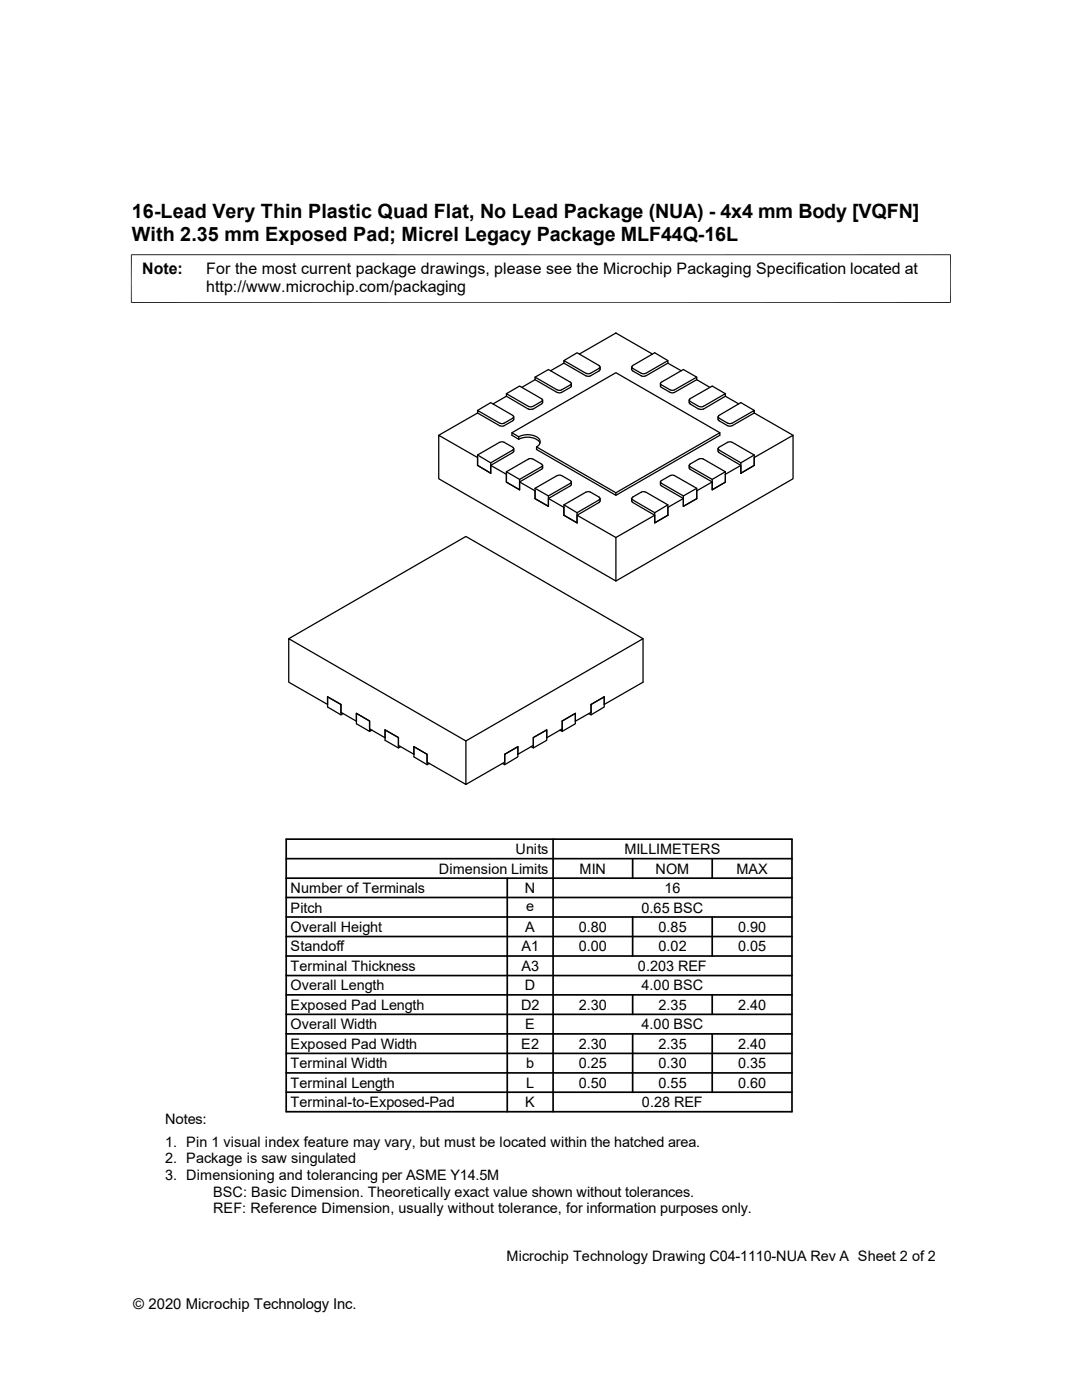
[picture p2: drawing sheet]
<svg xmlns="http://www.w3.org/2000/svg" width="216mm" height="279mm" viewBox="0 0 216 279" stroke-linecap="round" stroke-linejoin="round" font-family="sans-serif">
<defs><g id="words">
<g font-size="3.9">
<text x="26.3" y="43.5">16-Lead Very Thin Plastic Quad Flat, No Lead Package (NUA) - 4x4 mm Body [VQFN]</text>
<text x="26.3" y="48">With 2.35 mm Exposed Pad; Micrel Legacy Package MLF44Q-16L</text>
</g>
<g font-size="3.2">
<text x="28.4" y="54.6">Note:</text>
<text x="41.1" y="54.6">For the most current package drawings, please see the Microchip Packaging Specification located at</text>
<text x="41.1" y="58.3">http://www.microchip.com/packaging</text>
</g>
<text font-size="3" x="26.6" y="261.3">© 2020 Microchip Technology Inc.</text>
<g font-size="2.9">
<text x="102.9" y="170.4">Units</text>
<text x="124.6" y="170.4">MILLIMETERS</text>
<text x="58" y="178.2">Number of Terminals</text>
<text x="87.5" y="174.3">Dimension Limits</text>
<text x="104.7" y="178.2">N</text>
<text x="115.7" y="174.3">MIN</text>
<text x="130.8" y="174.3">NOM</text>
<text x="132.6" y="178.2">16</text>
<text x="146.9" y="174.3">MAX</text>
<text x="58" y="186">Overall Height</text>
<text x="58" y="182.1">Pitch</text>
<text x="104.8" y="186">A</text>
<text x="105" y="181.8">e</text>
<text x="115.5" y="186">0.80</text>
<text x="128" y="182.1">0.65 BSC</text>
<text x="131.4" y="186">0.85</text>
<text x="147.3" y="186">0.90</text>
<text x="58" y="189.9">Standoff</text>
<text x="104.1" y="189.9">A1</text>
<text x="115.5" y="189.9">0.00</text>
<text x="131.4" y="189.9">0.02</text>
<text x="147.3" y="189.9">0.05</text>
<text x="58" y="193.8">Terminal Thickness</text>
<text x="58" y="197.7">Overall Length</text>
<text x="104.1" y="193.8">A3</text>
<text x="104.7" y="197.7">D</text>
<text x="127.3" y="193.8">0.203 REF</text>
<text x="128" y="197.7">4.00 BSC</text>
<text x="58" y="201.5">Exposed Pad Length</text>
<text x="104" y="201.5">D2</text>
<text x="115.5" y="201.5">2.30</text>
<text x="131.4" y="201.5">2.35</text>
<text x="147.3" y="201.5">2.40</text>
<text x="58" y="205.4">Overall Width</text>
<text x="58" y="209.3">Exposed Pad Width</text>
<text x="104" y="209.3">E2</text>
<text x="104.8" y="205.4">E</text>
<text x="115.5" y="209.3">2.30</text>
<text x="128" y="205.4">4.00 BSC</text>
<text x="131.4" y="209.3">2.35</text>
<text x="147.3" y="209.3">2.40</text>
<text x="58" y="213.2">Terminal Width</text>
<text x="105" y="213.2">b</text>
<text x="115.5" y="213.2">0.25</text>
<text x="131.4" y="213.2">0.30</text>
<text x="147.3" y="213.2">0.35</text>
<text x="58" y="217.1">Terminal Length</text>
<text x="58" y="221">Terminal-to-Exposed-Pad</text>
<text x="104.8" y="221">K</text>
<text x="105" y="217.1">L</text>
<text x="115.5" y="217.1">0.50</text>
<text x="128.1" y="221">0.28 REF</text>
<text x="131.4" y="217.1">0.55</text>
<text x="147.3" y="217.1">0.60</text>
<text x="32.9" y="224.3">Notes:</text>
<text x="32.9" y="228.9">1. Pin 1 visual index feature may vary, but must be located within the hatched area.</text>
<text x="32.9" y="232.2">2. Package is saw singulated</text>
<text x="32.9" y="235.5">3. Dimensioning and tolerancing per ASME Y14.5M</text>
<text x="42.5" y="238.8">BSC: Basic Dimension. Theoretically exact value shown without tolerances.</text>
<text x="42.5" y="242.1">REF: Reference Dimension, usually without tolerance, for information purposes only.</text>
<text x="101.1" y="251.6">Microchip Technology Drawing C04-1110-NUA Rev A Sheet 2 of 2</text>
</g>
</g></defs>
<g fill="none" stroke="#000" stroke-width=".25">
<path d="M101 79.1v-.5l4.5 2.5h.8M101 78.6l2.7-1.6 4.5 2.8-.1 .3-1.8 1M101 79.1l4.5 2.6M101 79.1l-2.6 1.5M106.8 75.8v-.5l4.4 2.5M106.8 75.3l2.6-1.6 4.6 2.8-.2 .3-1.7 1h-.9M106.8 75.8l4.4 2.5M106.8 75.8l-2.7 1.5M108.3 79.8v.5M112.5 72.5v-.5l4.4 2.5M112.5 72l2.6-1.6 4.6 2.8-.1 .3-1.8 1h-.8M112.5 72.5l4.4 2.5"/>
<path d="M112.5 72.5l-2.6 1.5M114 76.5v.6l-.2 .2-1.7 1h-.9M115.6 70.7l7.3-4.2 7.3 4.2M119.7 73.7l-.2 .3-1.7 1h-.8M119.8 73.2v.5M126 73.2v.5M126.1 73.7l.1 .3M126.2 73.5l1.8 1h.8M126.2 74l1.8 1h.8M126.2 73l-.1 .2 .1 .3M133.3 72.5v-.5l-4.4 2.5M133.3 72l-2.7-1.6-4.4 2.6"/>
<path d="M133.3 72.5l-4.4 2.5M133.3 72.5l2.6 1.5M137.5 79.8v.5M137.7 79.6l-.2 .2 .2 .3M139 75.3l-2.6-1.6-4.4 2.6-.2 .3 1.9 1.2 .6 .1 4.7-2.6v.5M139 75.8l-4.7 2.6-.6-.1-1.7-1-.2-.2v-.6M139 75.8l2.6 1.5M144.7 79.1v-.5l-4.4 2.5h-.8M144.7 78.6l-2.6-1.6-4.4 2.6M144.7 79.1l-4.4 2.6M144.7 79.1l2.7 1.5M95.3 82.4v-.5l4.7 2.6h.6l1.8-1.1"/>
<path d="M95.3 81.9l2.6-1.6 4.5 2.6M95.3 82.4l4.7 2.6h.6l1.8-1.1M95.3 90.8l2.6 1.6M95.3 82.4l-7.8 4.5M97.9 92.9l3.1 1.8v1.5l2.7 1.5M97.9 94.4l-2.6-1.5v-1.6l-7.8-4.4v8.6l35.4 20.5v-8.7l-7.8-4.5M101 94.1l2.7 1.6M102.2 86.4l1.3 .8M102.3 82.9l.2 .2-.2 .3M102.3 89.3l.2 .2-.2 .3M102.4 89.8l-4.5 2.6v2M102.4 89.3l-1.8-1-.6-.1-4.7 2.6v2.1l2.6 1.5"/>
<path d="M102.4 90.3l-4.5 2.6v1.5M102.5 83.2v.6l-.2 .1M102.5 89.5v.6l-.2 .2M103.5 87.2a3.7 3.7 0 0 1 4.1 .4 1.06 1.06 0 0 1-.5 1.6M103.5 87.7a3.5 3.5 0 0 1 4.1 .5l.1 .2M103.5 87.2v.5M103.7 96.2l3.1 1.8v1.5l2.6 1.5M105.5 81.6h.8M106.3 91.6h-.8l-4.5 2.5v2.1l2.7 1.5M106.3 91.6l1.8 1 .1 .4-4.5 2.7v2M106.8 97.5l2.6 1.5M108.2 93.4l-.1 .2-4.4 2.6v1.5"/>
<path d="M108.2 80.3l-.1 .3-1.8 1.1M108.3 92.9v.5M109.4 99.5l3.1 1.8v1.5l2.6 1.6M111.2 94.9l-4.4 2.6v2l2.6 1.5M111.2 94.9h.9l1.7 1 .2 .4-4.6 2.7v2M114 96.2v.6l-.2 .1-4.4 2.6v1.5M116.9 98.2l-4.4 2.6v2l2.6 1.6M117 98.2h.8l1.7 1 .2 .4-4.6 2.7v2.1M119.7 100l-.2 .2-4.4 2.6v1.6M119.8 99.5v.5M122.9 98.3l20.7-11.9v.5l-20.7 11.9-15.8-9.1v-.5l15.8 9.1v.5M126 99.5v.5"/>
<path d="M126.1 100l.1 .2M126.2 99.7l4.4 2.6v2.1l2.7-1.6M126.2 99.2l-.1 .2 .1 .3M128.8 98.2h-.8l-1.8 1M128.9 98.2l4.4 2.6v2M131.8 96.2v.6l.2 .1 4.4 2.6v1.5M136.4 99.5l-3.1 1.8v1.5M137.5 92.9v.5M137.5 80.3l.2 .3M137.5 93.4l.2 .2M137.7 93.1l4.4 2.6v2l2.6-1.5M137.7 93.6l4.4 2.6v1.5l2.6-1.5"/>
<path d="M137.7 80.1l1.7 1M137.7 80.6l1.7 1.1M137.7 92.6l-.2 .2 .2 .3M139 99.5v-2l-4.4-2.6h-.9l-1.7 1-.2 .2 .2 .3 4.4 2.6v2M139 97.5l-2.6 1.5M139 99.5l-2.6 1.5M139.4 91.6l-1.7 1M139.5 91.6h.8l4.4 2.5v2.1M139.5 81.6h.8M142.1 96.2l-3.1 1.8v1.5M143.3 83.2v.5M143.3 89.5v.5"/>
<path d="M143.3 90l.2 .3M143.3 83.7l.2 .2M143.4 89.8l4.4 2.6v2M143.4 83.4l1.8 1.1h.8M143.4 90.3l4.4 2.6v1.5M143.4 83.9l1.8 1.1h.8M143.5 89.3l-.2 .2 .2 .3M143.5 82.9l-.2 .2 .2 .3M143.6 86.4l-20.7-12-20.7 12v.5l1.3 .8M144.7 94.1l-2.6 1.6M146 88.3h-.8l-1.8 1M146.1 88.3l4.4 2.5v2.1"/>
<path d="M147.8 92.9l-3.1 1.8v1.5M150.5 82.4v-.5l-4.4 2.6M150.5 92.9v-1.6l7.7-4.4v8.6l-35.3 20.5M150.5 90.8l-2.7 1.6M150.5 92.9l-2.7 1.5M150.5 81.9l-2.7-1.6-4.4 2.6M150.5 82.4l-4.4 2.6M150.5 82.4l7.7 4.5M112.5 100.8l2.6 1.5M126.2 100.2l4.4 2.6v1.6l2.7-1.6M130.6 102.8l-7.7 4.5M133.3 100.8l-2.7 1.5"/>
<path d="M57.6 127.5l35.4-20.4 35.3 20.4v8.6l-7.7 4.5v-1.5l-2.7 1.5M65.4 139.1l2.6 1.5v1.6l3.1 1.7M65.4 139.1l2.6 1.5v2.1l.5-.3M65.4 139.1v2l2.6 1.6M128.3 127.5l-35.3 20.4M65.4 140.6l-7.8-4.5v-8.6l35.4 20.4v8.6l-7.8-4.4v-1.6l-2.6-1.5M71.1 142.4l2.6 1.5v1.6l3.1 1.7M71.1 142.4l2.6 1.5v2.1l.5-.3M71.1 142.4v2l2.6 1.6M76.8 145.7l2.7 1.5v1.6l3.1 1.7M76.8 145.7l2.7 1.5v2.1l.4-.3M76.8 145.7v2l2.7 1.6"/>
<path d="M82.6 149l2.6 1.5v2.1l.5-.2M82.6 149v2l2.6 1.6M100.7 150.5v2.1l-.5-.2M100.7 150.5l2.6-1.5v2l-2.6 1.6M100.7 150.5v1.6l-7.7 4.4M106.4 147.2v1.6l-3.1 1.7v-1.5l-2.6 1.5M106.4 147.2v2.1l-.4-.3M106.4 147.2l2.7-1.5v2l-2.7 1.6M112.2 143.9v2.1l-.5-.3M112.2 143.9l2.6-1.5v2l-2.6 1.6M112.2 143.9v1.6l-3.1 1.7v-1.5l-2.7 1.5M117.9 140.6v1.6l-3.1 1.7v-1.5l-2.6 1.5"/>
<path d="M117.9 140.6v2.1l-.4-.3M117.9 140.6l2.7-1.5v2l-2.7 1.6"/>
</g>
<path d="M26.1 50.8h163.6M26.2 50.8v9.7M189.7 50.8v9.7M26.1 60.4h163.6" fill="none" stroke="#000" stroke-width=".2"/>
<g fill="none" stroke="#000" stroke-width=".34">
<path d="M57.1 179.1h100.9M57.1 175.3h100.9M57.1 171.4h100.9M57.1 167.5h100.9v54.4h-100.9zM101.2 175.3v46.6M110.4 167.5v54.4M126.2 171.4v3.9M142.1 171.4v3.9M57.1 186.9h100.9M57.1 183h100.9M57.1 198.5h100.9M57.1 194.7h100.9"/>
<path d="M57.1 190.8h100.9M126.2 183v7.8M126.2 198.5v3.9M142.1 183v7.8M142.1 198.5v3.9M57.1 214.1h100.9M57.1 206.3h100.9M57.1 202.4h100.9M57.1 210.2h100.9M57.1 218h100.9M126.2 206.3v11.7M142.1 206.3v11.7"/>
</g>
<use href="#words"/>
</svg>
